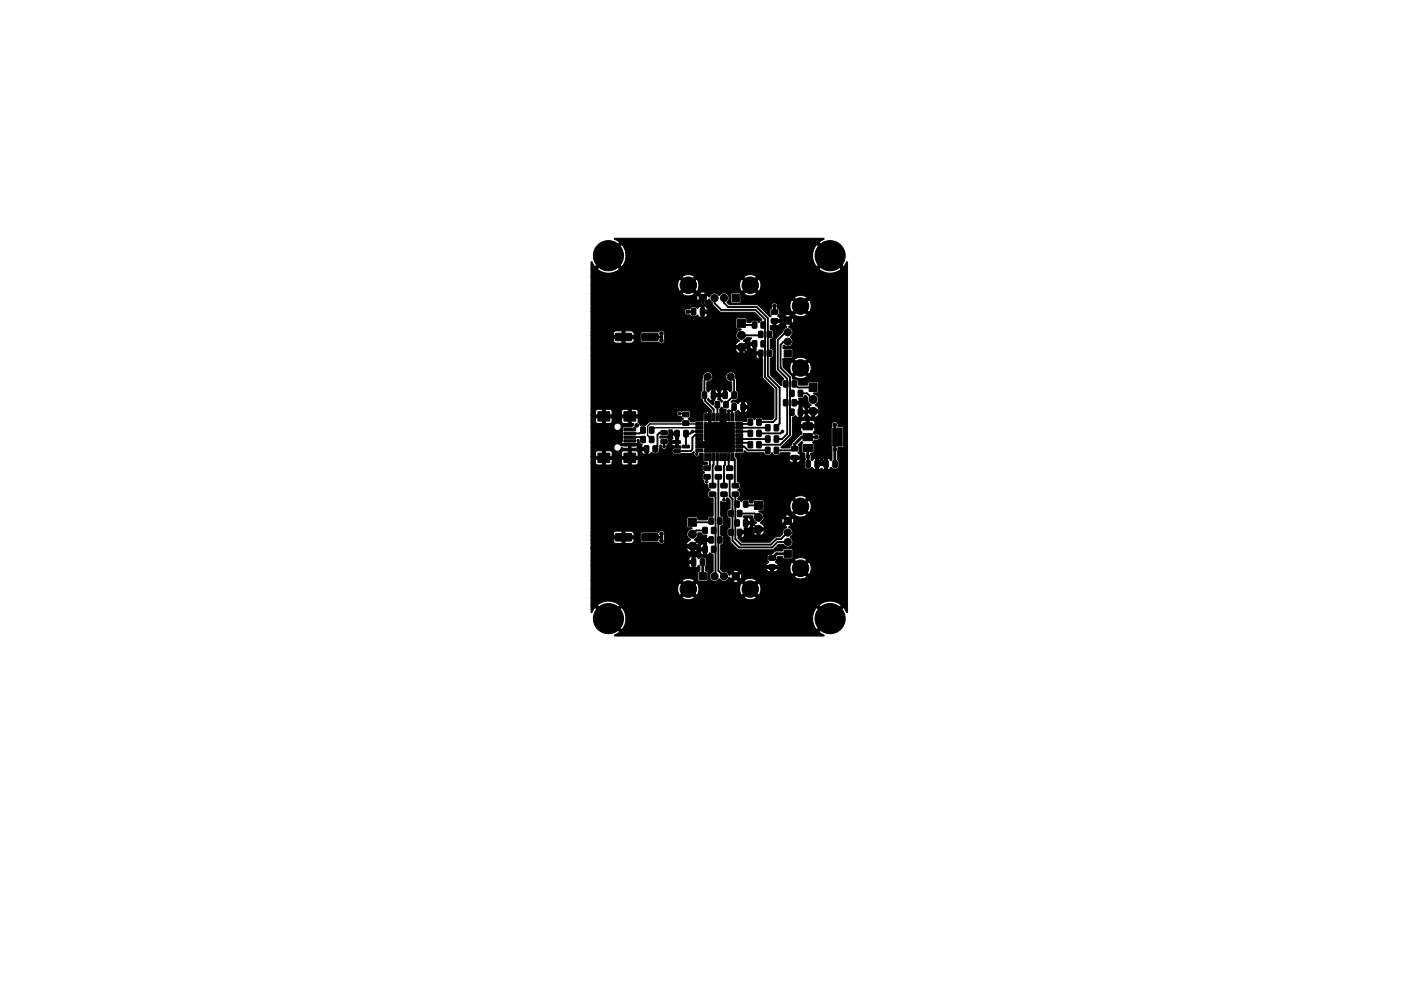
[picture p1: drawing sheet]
<svg xmlns="http://www.w3.org/2000/svg" width="297mm" height="210mm" viewBox="0 0 297 210" stroke-linecap="round" stroke-linejoin="round" font-family="sans-serif">
<g fill="#000" stroke="#000" stroke-width=".21">
<path d="M125.3 55.6l.2-.1 .7 1.1 2.3-2.4h1l2.3 2.4 .7-1.2 .2-1.1h39.6l.2 1.1 .7 1.2 2.3-2.4-2.3-2.3a3.5 3.5 0 0 0-.9 2.4h-39.6l-.2-1.2-.7-1.2-2.3 2.3h-1l2.9-2.8-1.1-.7 .1-.2h44.2l.1 .3-1.1 .6 5.2 5.2 .7-1.1 .2 .1v74.3l-.2 .1-.7-1.1-5.2 5.2 1.1 .6-.1 .2h-44.2l-.1-.2 1.1-.6-2.9-2.9h1l2.3 2.4 .7-1.2 .2-1.1h39.6l.2 1.1 .7 1.2 2.3-2.4-2.3-2.3-.7 1.2-.2 1.2h-39.6a3.5 3.5 0 0 0-.9-2.4l-2.3 2.3h-1l-2.3-2.3-.7 1.1-.2-.1v-1.5h1.3l2.4 2.4 2.4-2.4h42.2l2.4 2.4 2.4-2.4a3.6 3.6 0 0 0-4.8 0h-42.2a3.7 3.7 0 0 0-4.8 0h-1.3v-1.6h19.3a2.24 2.24 0 0 0 2.7 0h10.4a2.2 2.2 0 0 0 2.7 0l-1.3-1.4-1.4 1.4h-10.4l-1.4-1.4-1.3 1.4h-19.3v-1.8h18.4v.6l.4 .7 1.4-1.3h.9l1.3 1.3 .4-.7 .1-.6h8.6l.1 .6 .4 .7 1.3-1.3h.9l1.4 1.3a2.19 2.19 0 0 0 0-2.7l-1.4 1.4h-.9l-1.3-1.4-.4 .8-.1 .6h-8.6l-.1-.6-.4-.8-1.3 1.4h-.9l-1.4-1.4-.4 .8v.6h-18.4v-1.8h19.3l1.3 1.3 1.2-1.1h8.3l.6 .1 .6-.1-.2-.2h1.3l1.4 1.3 1.3-1.3a2.23 2.23 0 0 0-2.7 0h-1.3l-.4-.5-.6 .7h-8.3l.2-.2a2.23 2.23 0 0 0-2.7 0h-19.3v-3.4h20.7l.2 .4 .5 .3 .9-.1 .5-.5 .3 .3v.9l-.5 .3 .1 1.8 .2 .1h1.6l.3-.2v-1.6l-.5-.4 .2-2.4-.2-.3-.9-.2-.6 .3-.3-.3-.4-.2v2.5h-.7v-.9h-.6l-.1 .2h-20.7v-.9h21.4v-.9a.76 .76 0 0 0-.7 .9h-20.7v-2.7l20.2 .1a1.28 1.28 0 0 0 1 .9l2-.2a.71 .71 0 0 0 .7 .7v-.8l-1.7 .1 .6-.8h-1v1h-.6v-1h-21.2h23.8l.1-.9a.76 .76 0 0 0-.7 .9h-23.2v-1.6h4.6l.2 .4 .5 .3h3.1a.75 .75 0 0 0 .8-.7h1.2l.2 .3 .4 .2 3.3-.1a.71 .71 0 0 0 1 .4 .71 .71 0 0 0 .3-1v-.8a.7 .7 0 0 0-.4-1 .7 .7 0 0 0-.9 .3h-3.4l-.4 .4-.1 1.3h-1.2l-.1-.3h-1.9v1h-.6v-1h-1.9l-.1 .3h-4.6v-.9h9.2l-.2-.7-.6-.3h-1.2v1h-.6v-1l-1.5 .1-.4 .3-.1 .6h-4.6v-15.5h1l.1 .3 .3 .2h2.7l.4-.5h2l.1 .3 .3 .2h2.6l.3-.2 .2-.3v-.7h-1.4v1.1h-.7v-1.1h-1.4v.7h-2v-.7h-1.4v1.1h-.7v-1.1h-1.4v.7h-1v-1.4h10v-.8l-.2-.3h1l.2 .6 .5 .1v-.8h-.7v.1l-2.2-.1v1.2h-.7v-1.2h-1l-.4 .3v.9h-2l-.2-1-1.2-.2v1.2h-.7v-1.2h-1l-.4 .3v.9h-1v-1.9h4.8a.79 .79 0 0 0 .8 .8 .79 .79 0 0 0 .8-.7l.5 .1h2.6l.3-.1 .2-.4h-1.5v.5h-.5v-.5h-1.7a.78 .78 0 0 0-.9-.4 .78 .78 0 0 0-.6 .7h-4.8v-.8h10l-.2-.7 .3-.2 .2 .8 .6 .3-.1 .6 1.3 .1v1.5l.7-.5 .4 .2h.9l.3-.4 .2-1.3 .3-.1a.64 .64 0 0 0 .3 .8 .64 .64 0 0 0 .9-.3v-.4l.4-.4h.5l.4 .5h.6v-.5h-1.5v-.6h1.5l-.1-1.2h-.7l.2 .7-.4 .5h-.5l-.1-.3-.3-.3-1.4 .1-.1-.4 .1-.1h1.5l.3-.3v-1h.6l.1 .5h1.4v2.9l.5 .1-.1 .4h-1.4l-.2 .1-.2 .3 .2 .7 .2 .1 3.6-.1 .6-.4 .1 .3a.61 .61 0 0 0 .5 .8 .61 .61 0 0 0 .6-.7h.8v1.7l.9 .3-.1 .3-.7 .1-.3 .3v.8l.5 .5-.5 .6v.8l.3 .3a.77 .77 0 0 0 .9 1l.1 .7 .4 .3-.5 .6v.8l.3 .3 .8 .2v3.7l-.9 .1-.5 .7h-1.8l-.1-.5-.2-.1h-1.9l-.2 .2 .1 1.8 .2 .3h.8v.2a1.22 1.22 0 0 0-1 1 1.22 1.22 0 0 0 .7 1.3l-.7 .5-.2 .6h2.6l-.2-.5-.7-.6a2.08 2.08 0 0 0 .9-1.5l.5 .1 .5 .4 .7 .1v.6l1.3 .1-.1 .6h-1.2v.1v2.8l.7-.5 .7 .3v3.6a1.12 1.12 0 0 0-.5 1.7 1.12 1.12 0 0 0 1.8-.1 1.17 1.17 0 0 0 1.2 .5 1.17 1.17 0 0 0 .9-.8l.3 .4 .6-.6h1l.6 .6 .2-.5h11.1a2.19 2.19 0 0 0 2.7 0l-1.4-1.4-1.3 1.4h-11.1l-.2-.8-.6 .7h-1l-.6-.7-.2 .5a1.46 1.46 0 0 0-1.6-.9h2.3l.6 .6 .6-.6-.6-.2-.6 .2h-2.3l-.3-.6 9.7 .1a.77 .77 0 0 0 .9 .6h.6a.78 .78 0 0 0 .9-.6l-.9-.1v.7h-.6v-.7h-10.6h14.7v.6l.4 .7 1.4-1.3h.9l1.3 1.3a2.16 2.16 0 0 0 0-2.7l-1.3 1.4h-.9l-1.4-1.4-.4 .8v.6h-14.7v-.6h12.1l-.1-.4-.4-.4 .3-.4h3.7l1.3 1.3 1.4-1.3a2.2 2.2 0 0 0-2.7 0h-3.7v-.5l.2-.2h1l.3 .5h1.6l.2-.2v-1.8l-.2-.2h-1.6l-.3 .5h-1.5l-.8 .7-.8 .2-.1 .9 .3 .5-.5 .8h-9.7v-4.3l.5-.3 .1-.4v-1l-.6-.6v-1.7l.5-.3 .1-.4v-1l-.6-.6 .1-3.1a.68 .68 0 0 0 .9 .3 .68 .68 0 0 0 .3-.9l.2-.1 .5 .6v1.6l-.5 .3-.1 .4v1l.1 .3 .5 .2v1.8l-.6 .6v1.1l.1 .3 .5 .2 .1 1 1.5 1.6h7.4l1.3-1.1h.9a1.12 1.12 0 0 0 1.8 .3 1.12 1.12 0 0 0-.3-1.8 1.17 1.17 0 0 0 .6-1.2 1.17 1.17 0 0 0-.9-.9l.5-.3-.7-.6-.6 .6 .4 .2a1.45 1.45 0 0 0-.9 1.5l-.6 .6-1 .1-1.1 1h-5.8l-.9-.8 .6-.1a.73 .73 0 0 0 .7-.8h-.7v.8h-.6l.1-1.5 2.9 .1a1.28 1.28 0 0 0 1 .9h.6a1.25 1.25 0 0 0 1-1h-1v1h-.6v-1h-3.9h1.2v-.5l.6 .1a.74 .74 0 0 0 .7-.9h-.7v.8h-.6v-1.5h1.3a.73 .73 0 0 0-.7-.9v.9h-.6l-.2-1.1h2a1.52 1.52 0 0 0 .8 1.4l-.7 .5-.2 .6h2.6l-.2-.5-.7-.6 .5-.4h4l.2 .6 .7-.6h.9l.6 .6 .2-.6-.2-.6-.6 .6h-.9l-.7-.6-.2 .6h-4l.2-.5v-.6h4.5l.6 .6 .7-.6-.5-.2 1.2 .1a2.2 2.2 0 0 0 2.7-.1l-1.4-1.3-1.3 1.3h-1.4l-.6 .2h-4.5l-.4-.6-.6-.3 .9-.2 .2-.9h5.5v.6l.4 .8 1.4-1.4h.9l1.3 1.4a2.19 2.19 0 0 0 0-2.7l-1.3 1.3h-.9l-1.4-1.3-.4 .7v.6h-5.5l-.1-1.1-.2-.2h-1.8l-.2 .1-.1 .5h-.5l-.2-.5-.4-.2h-.8l-.5 .4-.5-.4a.19 .19 0 0 1-.3-.2 .19 .19 0 0 1 .2-.2h11.8l1.3 1.4 1.4-1.4a2.23 2.23 0 0 0-2.7 0h-11.8l.3-.3v-.7l-.5-.6 .5-.6v-.7l-.2-.3-.4-.3v-4.7h11a.76 .76 0 0 0 .9 .7h.6a.78 .78 0 0 0 .9-.6l-.9-.1v.7h-.6v-.7h-11.9l-.4-.5v-.6l.1-.2h1.5l.4-.5 .6 .4h3.4l.6 .5h.8l.4-.4 .5 .4h.7l.6-.4 1.9-.1 .2 .2-.3 .6h2.4l-.1-.4-.4-.4 .3-.5v-.7l-.2-.4 .7-.7 .2 .2-.2 .3v1.7l.6 .3 .1 1.3-.1 .3-.1 1.2 .2 .3 .9 .2 .6-.4 .7 .6h.8l.5-.4 .5 .4h.8l.7-.6 .5 .4h.7l.5-.5-.1-1.2-.2-.4v-2.4l1-.1 .2-.2 .1-3.9-.3-.2-.9-.1-.1-.7-.4-.3a.68 .68 0 0 0-.7 .2 .68 .68 0 0 0-.1 .8l-.2 .3v3.9l.2 .3v2.5l-.2 .3-.3-.4-.4-.2v2.5h-.7v-.9h-1.2v.9h-.7v-1.6h1.9v-.9l-.6 .3-.6-.3v.9h-.7v-.9l-.4 .2-.3 .3-.2-.2-.1-1.3 .4-.1 .2-.2v-1.7l-.2-.3 .3-.5a.72 .72 0 0 0 1.1-.3 .72 .72 0 0 0-.5-1h-.6l-.1-.4 .2-.4 .1-.5h-3v.5a.56 .56 0 0 1 .1 .9l-1.8 1.6-.2 .6-.5 .6h-1.8l2.3-2.5 .1-2.4h4.8l-.1-.6-.4-.3h-.7v.9h-.7v-.9l-1 .1-.2 .8h-1.7l.1-1.6 .6-.3 .6 .4h.7a.73 .73 0 0 0 .7-.8h-.7v.8h-.6v-1l1.7 .1a1.27 1.27 0 0 0 1 .9h.6a1.25 1.25 0 0 0 1-1h-1v1h-.6v-1h-2.7v-.5h1.3a.73 .73 0 0 0-.7-.9v.9h-.6v-1.3h-1.3v-.6l1.3-.1-.1-.6 .9-.1 .4-.4h.3l.4 .4a1.38 1.38 0 0 0 .7 1.5l-.7 .5-.2 .6h2.6l-.2-.5-.7-.6a1.27 1.27 0 0 0 .7-1.3 1.27 1.27 0 0 0-1-1.1l.1-.1h.7l.2-.3 .1-1.8-.2-.2h-1.9l-.2 .1-.1 .5h-1.8l-.2-.2-.1-.9-1.1-.2v-.5h.4a2.19 2.19 0 0 0 2.7 0l-1.4-1.4-1.3 1.4h-.4l-1.8-1.8h1.3v.6l.4 .7 1.4-1.3h.9l1.3 1.3a2.16 2.16 0 0 0 0-2.7l-1.3 1.4h-.9l-1.4-1.4-.4 .8v.6h-1.3l-.2-.3v-1.5h2.4l1.3 1.3 1.4-1.3a2.23 2.23 0 0 0-2.7 0h-2.4l.1-.3 1.8 .1 .2-.3-.1-1.7-.2-.2-1.7 .1v-.7a1.32 1.32 0 0 0 1.8-.2 1.07 1.07 0 0 0-.3-1.5l-.1-.1a1.17 1.17 0 0 0 .6-1.2 1.17 1.17 0 0 0-.9-.9l.5-.3-.7-.6-.6 .6 .4 .2a1.54 1.54 0 0 0-.9 1.1l-1.4 1.4-.1 .4v6.3l1.8 1.9-.4 .5v.8l-.2 .1-2.3-2.3v-3.4l.5-.3 .1-.4v-1l-.6-.6v-1.7l.6-.6v-1l-.1-.4-.5-.2v-.7l.1-.1h1.1a.78 .78 0 0 0 .9-.6l-.9-.1v.7h-.6v-1.1h1.8l.2 .6 .7-.6h.9l.6 .6 .2-.4-.1-.6-.1-.2-.6 .6h-.9l-.7-.6-.2 .6h-1.8v-.2h1.5l-.1-.4-.4-.3 .1-.2h1.4l.6 .6 .7-.6-.5-.2 1.2 .1a2.2 2.2 0 0 0 2.7-.1l-1.4-1.3-1.3 1.3-3.4 .2 .2-.3v-.9a.47 .47 0 0 1-.3-.8h2.6v.6l.4 .8 1.4-1.4h.9l1.3 1.4a2.16 2.16 0 0 0 0-2.7l-1.3 1.3h-.9l-1.4-1.3-.4 .7v.6h-2.6l-.2-.4-.4-.2a.69 .69 0 0 0-.7 1l-.4 .5v.8l.1 .2a.19 .19 0 0 1 .1 .3 .19 .19 0 0 1-.3 0l-2.5-2.4-5.9-.1-.5-.5 .7-.1 .3 .3h1.6l.3-.2v-1h11.3l1.3 1.4 1.4-1.4a2.23 2.23 0 0 0-2.7 0h-11.3l-.1-.8h.7a2.19 2.19 0 0 0 2.7 0l-1.3-1.3-1.4 1.3h-.7l-.2-.1h-1.7l-.2 .2v1.6h-.7a1.09 1.09 0 0 0-.1-1.6 1.09 1.09 0 0 0-1.6 .3l-.1-.1a1.13 1.13 0 0 0-1.1-.4 1.13 1.13 0 0 0-.9 .8l-.3-.4-.6 .6 .6 .7 .2-.4h.2l.5 .7 .1 .4 1.6 1.6h7.2l1.6 1.6-.6 .6-.5-.4-.7-.1-.6 .5h-.6l-.2-.7-.2-.2h-1.9l-.2 .2 .1 1.8 .2 .3h.8v.2a1.2 1.2 0 0 0-1.1 1.1 1.2 1.2 0 0 0 .8 1.2l-.7 .5-.2 .6h2.6l-.2-.5-.7-.6 .7-.7 1 .1-.3 .5v.4l1.3 .1v1.9h1.2l.1 .1 .1 5.4 2.4 2.6v5.9l-.4 .4h-1.9l-.4-.4-.8-.1-.6 .5-.5-.4-.7-.1-.5 .3-.1 .6-2.2-.1-.1-1.9 .6-.4 .5 .5 .9 .1a.76 .76 0 0 0 .7-.9h-.7v.9h-.7v-1.6h1.3a.75 .75 0 0 0-.5-.9l-.1 .9h-.7v-.9l-.4 .2-.3 .3-.5-.3h-1l.3-.4 .9-.1 .2-.3 .1-1.2-.3-.5v-2.2l-.2-.3a1.09 1.09 0 0 0-.5-1.3 1.09 1.09 0 0 0-1.4 .4 1.09 1.09 0 0 0 .2 1.4l.8 .3v1.7l-.3 .3-.3-.3-.4-.2v1.5l-1.4 .1 .1 .5 .4 .3-.1 .3-.5-.4-.4-.1v-.6h-.6v.6l-.3 .5-.1 .6-1.2-1 .2-.4 .3 .4 .4 .2v-1.6h2.5v-.9a.76 .76 0 0 0-.7 .9h-.4v-.2a.71 .71 0 0 0-.7-.7v.9h-.7v-.9l-.4 .2-.3 .3-.3-.2v-1.8l.3-.1a1.07 1.07 0 0 0 .8-1.3 1.07 1.07 0 0 0-1.3-.8 1.07 1.07 0 0 0-.7 1.4l-.2 .4v2.1l-.3 .5 .1 1.2 .4 .4 .1 .5 1.7 1.7v2.7l.9-.3h.4l.4 .3h.9v-1h-.2v.9h-.6l.1-1.5h.7v-.9h-.2v.9h-.5l-.1-1.3 .3-.5h.2a.68 .68 0 0 0 .8 .5l.1 2.9 .5-.3h1.1l.1 .2v6.1l-.1 .1h-6.2l-.1-.4 .2-.4-1.5-.2v-.5h1.5v-.2h-.9v.2h-.6v-.5l1.5-.3-.2-.4v-3.5l.4-.2 .5 .3v-2.5l-1.1 .3-.1 1.7h-1.5l-.3 .2h-.8l-.5-.6 .5-.6v-.8l-.2-.2-.3-.2h-1l-.4 .2a.61 .61 0 0 0-1 .4 .61 .61 0 0 0 .9 .6l.5 .5-.6 .7h-6.5l-1 .8h-1.1l-.4-.7v-.9h-1.4v1.2h.4v.3l-.4 .4h-1.7l-.2 .1v2.9l-.2 .5h-6.5v-3.6h4.8a.79 .79 0 0 0 1.2 .8 .79 .79 0 0 0 .1-1.4 .79 .79 0 0 0-1.2 .5l-.1 .1h-4.8v-1.1h1l.1 .3 .3 .2h2.6l.3-.2 .2-.3h2l.4 .4 1 .1v-1.2h-1.4v.7h-2v-.7h-1.4v1.1h-.7v-1.1h-1.4v.7h-1v-1.4h10v-.8l-.4-.4h-1v1.2h-.7v-1.2h-1l-.4 .4v.8h-2l-.2-1-1.2-.2v1.2h-.7v-1.2h-1l-.4 .3v.9h-1v-12.6h35a.71 .71 0 0 0 .7 .7l-.1-.8h-.6v.1h-35v-1.4h30.6a1.29 1.29 0 0 0 1 1h.6a1.25 1.25 0 0 0 1-1h-1v1h-.6v-1h-31.6v-.6h33.7a.71 .71 0 0 0 .7 .7l-.1-.8h-.6v.1h-33.7v-1.3h4.6l.3 .5 .5 .2h3.1l.5-.3 .2-.4h1.2l.2 .3 .4 .2h3.4a.69 .69 0 0 0 .9 .2 .69 .69 0 0 0 .3-.9v-.8a.73 .73 0 0 0-.4-1 .73 .73 0 0 0-1 .3h-3.3l-.4 .4-.1 1.3h-1.2l-.1-.3h-1.9v1h-.6v-1h-1.9l-.1 .3h-4.6v-.9h9.2l-.2-.7-.6-.3h-1.2v1h-.6v-1l-1.5 .1-.4 .3-.1 .6h-4.6v-5.1l19.8 .1a1.01 1.01 0 0 0 1.2 .6l.5 .4h.6l.5-.4 .5 .5 .9 .1a.73 .73 0 0 0 .7-.9h-.7v.9h-.7v-1.6h1.4a.78 .78 0 0 0-.7-.9v.9h-.7v-.9l-.7 .5-.5-.3h-.6l-.6 .4h-.2a.68 .68 0 0 0-.9 .6h-19.8v-1.8h23.1l.6 .2 .6-.2-.6-.6-.6 .6h-23.1v-1.1h22.4l.2 .7 .6-.7-.6-.6-.2 .6h-22.4v-.9h19.3a2.2 2.2 0 0 0 2.7 0l-.2-.2h1.3l.6 .7 .6-.7-.6-.1-.6 .1h-1.3l-1.2-1.1-1.3 1.3h-19.3v-1.8h18.4v.6l.4 .8 1.4-1.4h.9l1.3 1.4 .4-.8 .1-.6h8.6l.1 .6 .4 .8 1.3-1.4h.9l1.4 1.4a2.16 2.16 0 0 0 0-2.7l-1.4 1.3h-.9l-1.3-1.3-.4 .7-.1 .6h-8.6l-.1-.6-.4-.7-1.3 1.3h-.9l-1.4-1.3-.4 .7v.6h-18.4v-1.8h19.3l1.3 1.4 1.4-1.4h10.4l1.4 1.4 1.3-1.4a2.23 2.23 0 0 0-2.7 0h-10.4a2.24 2.24 0 0 0-2.7 0h-19.3v-1.6h1.3a3.7 3.7 0 0 0 4.8 0h42.2a3.7 3.7 0 0 0 4.8 0l-2.4-2.4-2.4 2.4h-42.2l-2.4-2.4-2.4 2.4h-1.3zM130.5 70.8l3.3-.1 .1 .2v1.2l-.2 .2h-3.1l-.1-.3zM136.1 70.8l3.3-.1 .1 .2v1.2l-.2 .2h-3.1l-.1-.3zM146.6 65.5l.7-.1 .2 .2 .1 1-.2 .3h-.6l-.2-.2zM148.5 65.5l.7-.1 .2 .2 .1 1-.2 .3h-.6l-.2-.2zM156.3 67.8h1.7v1.7h-1.7zM155.2 62.5h1.6v1.5h-1.6zM159.5 72.3l.8-.1 .2 .2v1l-.2 .2h-.6l-.2-.1zM159.5 68.3l.8-.1 .2 .2v1l-.2 .2h-.6l-.2-.1zM160.8 74.3l.8-.1 .2 .2v1l-.2 .2h-.6l-.2-.1zM161.4 72.3l.7-.1 .2 .2v1l-.1 .2h-.6l-.3-.1zM160.8 70.3l.8-.1 .2 .2v1l-.2 .2h-.6l-.2-.1z"/>
<path d="M161.4 68.3l.7-.1 .2 .2v1l-.1 .2h-.6l-.3-.1zM162.7 74.3l.7-.1 .2 .2v1l-.1 .2h-.6l-.3-.1zM162.7 70.3l.7-.1 .2 .2v1l-.1 .2h-.6l-.3-.1zM163.5 65.8l1.3-.1 .1 .2v.6l-.2 .2h-1.1l-.1-.3zM163.5 67.7l1.3-.1 .1 .2v.6l-.2 .2h-1.1l-.1-.3zM166.3 74.2h1.5v1.6h-1.5zM126.8 87.3h2.5v2h-2.5zM126.8 96.1h2.5v2h-2.5zM132.3 90.9h2.5v.5h-2.5zM132.3 91.7h2.5v.5h-2.5zM132.3 92.5h2.5v.5h-2.5zM132.3 93.3h2.5v.5h-2.5z"/>
<path d="M132.3 94.1h2.5v.5h-2.5zM132.3 87.3h2.5v2h-2.5zM132.3 96.1h2.5v2h-2.5zM135.9 90.6l.7-.1 .2 .2 .1 1-.2 .2h-.6l-.3-.1zM135.9 92.6l.7-.1 .2 .2 .1 1-.2 .2h-.6l-.3-.1zM136.6 94.6l.7-.1 .3 .2v1l-.2 .2h-.6l-.2-.1zM137.7 90.6l.7-.1 .3 .2v1l-.2 .2h-.6l-.2-.1zM137.7 92.6l.7-.1 .3 .2v1l-.2 .2h-.6l-.2-.1zM138.5 94.6l.7-.1 .2 .2v1l-.1 .2h-.7l-.2-.1zM140.2 91.4l1.1-.1 .2 .3v.5l-.2 .2h-1l-.2-.2zM140.2 93.3l1.1-.1 .2 .2v.6l-.2 .2h-1l-.2-.3zM142.9 93.5h1.3l.1 .5-1.4 .1z"/>
<path d="M142.9 95.4h1.3l.1 .5-1.4 .1zM143.1 91.3h.7l.2 .1 .1 1.1-.2 .2h-.6l-.2-.1zM144.7 94.5h1.4l.1 .5h-1.4zM144.8 89.3h1.1l.2 .2v.6l-.2 .2h-1l-.2-.3zM144.8 87.5l1.1-.1 .2 .3v.6l-.2 .1h-1l-.2-.2zM145 91.3h.7l.2 .1v1.1l-.1 .2h-.6l-.2-.1zM148.9 83.2l.7-.1 .2 .2 .1 1-.2 .3h-.6l-.2-.2zM147.5 89.6h1.5v.6h-1.5zM147.5 90.4h1.5v.6h-1.5zM147.5 91.2h1.5v.6h-1.5zM147.5 92h1.5v.6h-1.5zM147.5 92.8h1.5v.6h-1.5z"/>
<path d="M147.5 93.6h1.5v.6h-1.5zM147.5 94.4h1.5v.6h-1.5zM147.5 95.2h1.5v.6h-1.5zM149.4 96.2h.6v1.5h-.6zM149.4 87.8h.6v1.4h-.6zM149.3 98.9l1.1-.1 .2 .3v.6l-.3 .1h-.9l-.2-.2zM150.2 96.2h.6v1.5h-.6zM150.2 87.8h.6v1.4h-.6zM150.8 83.2l.7-.1 .2 .2 .1 1-.2 .3h-.6l-.2-.2zM151 96.2h.6v1.5h-.6zM151 87.8h.6v1.4h-.6zM151.8 96.2h.6v1.5h-.6z"/>
<path d="M151.8 87.8h.6v1.4h-.6zM152.6 96.2h.6v1.5h-.6zM152.6 87.8h.6v1.4h-.6zM151.6 85.2l.7-.1 .3 .2v1l-.2 .2h-.6l-.2-.1zM151.7 98.9l1.1-.1 .2 .3v.6l-.2 .1h-1l-.2-.2zM153.4 96.2h.6v1.5h-.6zM153.4 87.8h.6v1.4h-.6zM154.2 96.2h.6v1.5h-.6zM154.2 87.8h.6v1.4h-.6zM153.3 83.2l.7-.1 .2 .2v1l-.1 .3h-.6l-.2-.2zM153.5 85.2l.7-.1 .2 .2v1l-.1 .2h-.7l-.2-.1zM155 96.2h.6v1.5h-.6z"/>
<path d="M155 87.8h.6v1.4h-.6zM154.1 98.9l1.1-.1 .2 .3v.6l-.2 .1h-1l-.2-.2zM155.2 85.7l.7-.1 .2 .2 .1 1-.2 .3h-.6l-.2-.2zM155.2 83.2l.7-.1 .2 .2 .1 1-.2 .3h-.6l-.2-.2zM157.1 85.7l.7-.1 .2 .2v1l-.1 .3h-.6l-.2-.2zM156 95.2h1.5v.6h-1.5zM156 94.4h1.5v.6h-1.5zM156 93.6h1.5v.6h-1.5zM156 92.8h1.5v.6h-1.5zM156 92h1.5v.6h-1.5zM156 91.2h1.5v.6h-1.5zM156 90.4h1.5v.6h-1.5z"/>
<path d="M156 89.6h1.5v.6h-1.5zM158.6 88.9l.7-.1 .3 .2v1l-.2 .2h-.6l-.2-.1zM158.6 93.7l.7-.1 .3 .2v1l-.2 .2h-.6l-.2-.1zM158.6 91.3l.7-.1 .3 .2v1l-.2 .2h-.6l-.2-.1zM160.5 88.9l.7-.1 .2 .2v1l-.1 .2h-.7l-.2-.1zM160.5 93.7l.7-.1 .2 .2v1l-.1 .2h-.7l-.2-.1zM160.5 91.3l.7-.1 .2 .2v1l-.1 .2h-.7l-.2-.1zM162.3 92.5l.7-.1 .3 .2v1l-.2 .2h-.6l-.2-.1zM162.3 90.1l.7-.1 .3 .2v1l-.2 .2h-.6l-.2-.1zM162.3 94.9l.7-.1 .3 .2v1l-.2 .2h-.6l-.2-.1zM164.2 92.5l.7-.1 .2 .2v1l-.1 .2h-.7l-.2-.1zM164.2 90.1l.7-.1 .2 .2v1l-.1 .2h-.7l-.2-.1z"/>
<path d="M164.2 94.9l.7-.1 .2 .2v1l-.1 .2h-.7l-.2-.1zM166.1 80.8l.8-.1 .2 .2v1l-.2 .2h-.6l-.2-.1zM166.1 84.8l.8-.1 .2 .2v1l-.2 .2h-.6l-.2-.1zM167.4 82.8l.8-.1 .2 .2v1l-.2 .2h-.6l-.2-.1zM168 80.8l.7-.1 .2 .2v1l-.1 .2h-.6l-.3-.1zM167.4 86.8l.8-.1 .2 .2v1l-.2 .2h-.6l-.2-.1zM168 84.8l.7-.1 .2 .2v1l-.1 .2h-.6l-.3-.1zM167.8 94.8l1.3-.1 .1 .2v.6l-.2 .2h-1.1l-.1-.3zM167.8 96.7l1.3-.1 .1 .2v.6l-.2 .2h-1.1l-.1-.3zM169.3 82.8l.7-.1 .2 .2v1l-.1 .2h-.6l-.3-.1zM169.3 86.8l.7-.1 .2 .2v1l-.1 .2h-.6l-.3-.1zM170.3 89.7h2v1.5h-2z"/>
<path d="M170.3 92h2v1.5h-2zM170.3 94.3h2v1.5h-2zM170.9 97.8l.7-.1 .2 .2 .1 1-.2 .3h-.6l-.2-.2zM171.6 81.4h1.7v1.7h-1.7zM172.8 97.8l.7-.1 .2 .2v1l-.1 .3h-.6l-.2-.2zM174.7 97.8l.7-.1 .2 .2v1l-.1 .3h-.6l-.2-.2zM176.6 90.8h2v3.8h-2zM176.6 97.8l.7-.1 .2 .2 .1 1-.2 .3h-.6l-.2-.2zM130.5 113.3l3.3-.1 .1 .2v1.2l-.2 .2h-3.1l-.1-.3zM136.1 113.3l3.3-.1 .1 .2v1.2l-.2 .2h-3.1l-.1-.3zM145.9 110h1.7v1.7h-1.7zM146.6 118.6l.7-.1 .2 .2 .1 1-.2 .3h-.6l-.2-.2z"/>
<path d="M149 115.9l.8-.1 .2 .2v1l-.2 .2h-.6l-.2-.1zM149 111.9l.8-.1 .2 .2v1l-.2 .2h-.6l-.2-.1zM148.5 118.6l.7-.1 .2 .2 .1 1-.2 .3h-.6l-.2-.2zM149.3 100.7h1.1l.2 .2v.6l-.3 .2h-.9l-.2-.3zM150.3 113.9l.7-.1 .3 .2v1l-.2 .2h-.6l-.2-.1zM150.3 109.9l.7-.1 .3 .2v1l-.2 .2h-.6l-.2-.1zM150.9 115.9l.7-.1 .2 .2v1l-.1 .2h-.7l-.2-.1zM150.9 111.9l.7-.1 .2 .2v1l-.1 .2h-.7l-.2-.1zM150.5 102.6l1.1-.1 .2 .3v.6l-.2 .1h-1l-.2-.2zM150.5 104.4h1.1l.2 .2v.6l-.2 .2h-1l-.2-.3zM152.2 113.9l.7-.1 .2 .2v1l-.1 .2h-.7l-.2-.1zM152.2 109.9l.7-.1 .2 .2v1l-.1 .2h-.7l-.2-.1z"/>
<path d="M151.7 100.7h1.1l.2 .2v.6l-.2 .2h-1l-.2-.3zM152.9 104.4h1.1l.2 .2v.6l-.3 .2h-.9l-.2-.3zM152.9 102.6l1.1-.1 .2 .3v.6l-.3 .1h-.9l-.2-.2zM154.1 100.7h1.1l.2 .2v.6l-.2 .2h-1l-.2-.3zM154.5 112.3l.7-.1 .3 .2v1l-.2 .2h-.6l-.2-.1zM154.5 108.3l.7-.1 .3 .2v1l-.2 .2h-.6l-.2-.1zM155.3 102.6l1.1-.1 .2 .3v.6l-.3 .1h-.9l-.2-.2zM155.3 104.4h1.1l.2 .2v.6l-.3 .2h-.9l-.2-.3zM155.8 110.3l.8-.1 .2 .2v1l-.2 .2h-.6l-.2-.1zM155.8 106.3l.8-.1 .2 .2v1l-.2 .2h-.6l-.2-.1zM156.4 112.3l.7-.1 .2 .2v1l-.1 .2h-.6l-.3-.1zM156.4 108.3l.7-.1 .2 .2v1l-.1 .2h-.6l-.3-.1z"/>
<path d="M157.7 110.3l.7-.1 .2 .2v1l-.1 .2h-.6l-.3-.1zM157.7 106.3l.7-.1 .2 .2v1l-.1 .2h-.6l-.3-.1zM159.9 106.4h1.7v1.7h-1.7zM163 118l1.3-.1 .1 .2v.6l-.2 .2h-1.1l-.1-.3zM163 119.9l1.3-.1 .1 .2v.6l-.2 .2h-1.1l-.1-.3zM166.3 116.7h1.5v1.6h-1.5zM148.2 121.5h1.6v1.5h-1.6z"/>
<circle cx="129" cy="54.2" r="3.2"/>
<circle cx="176" cy="54.2" r="3.2"/>
<circle cx="129.8" cy="70.7" r=".38"/>
<circle cx="129.8" cy="72.2" r=".38"/>
<circle cx="140.2" cy="70.7" r=".38"/>
<circle cx="140.2" cy="72.2" r=".38"/>
<circle cx="145.8" cy="66.1" r=".38"/>
<circle cx="145.9" cy="60.5" r="1.75"/>
<circle cx="149" cy="63.2" r=".76"/>
<circle cx="150" cy="79.9" r=".75"/>
<circle cx="151.5" cy="63.2" r=".76"/>
<circle cx="153.5" cy="63.2" r=".76"/>
<circle cx="154.9" cy="79.9" r=".75"/>
<circle cx="157.2" cy="73.7" r=".85"/>
<circle cx="157.2" cy="71.1" r=".85"/>
<circle cx="159.1" cy="60.5" r="1.75"/>
<circle cx="163.8" cy="72.9" r=".28"/>
<circle cx="164.2" cy="64.9" r=".38"/>
<circle cx="167" cy="72.5" r=".76"/>
<circle cx="167" cy="70.5" r=".76"/>
<circle cx="167" cy="68" r=".76"/>
<circle cx="169.7" cy="64.9" r="1.75"/>
<circle cx="169.7" cy="78.1" r="1.75"/>
<circle cx="128" cy="86.5" r=".38"/>
<circle cx="128" cy="99" r=".38"/>
<circle cx="133.5" cy="86.5" r=".38"/>
<circle cx="133.5" cy="99" r=".38"/>
<circle cx="135" cy="90.2" r=".38"/>
<circle cx="135.5" cy="94.7" r=".38"/>
<circle cx="140.8" cy="94.7" r=".28"/>
<circle cx="142.3" cy="93.8" r=".28"/>
<circle cx="142.5" cy="92" r=".28"/>
<circle cx="144.1" cy="87.7" r=".28"/>
<circle cx="146.8" cy="91.5" r=".28"/>
<circle cx="147.7" cy="96.3" r=".28"/>
<circle cx="147.8" cy="98.5" r=".28"/>
<circle cx="149.5" cy="94.3" r=".28"/>
<circle cx="150.5" cy="87.1" r=".28"/>
<circle cx="152.5" cy="83.8" r=".28"/>
<circle cx="152.9" cy="89.8" r=".28"/>
<circle cx="154.5" cy="87.2" r=".28"/>
<circle cx="157" cy="97" r=".28"/>
<circle cx="158.6" cy="86.3" r=".28"/>
<circle cx="163" cy="83" r=".28"/>
<circle cx="164.8" cy="80" r=".28"/>
<circle cx="165.9" cy="91.5" r=".28"/>
<circle cx="168.5" cy="98.4" r=".38"/>
<circle cx="169.5" cy="90.4" r=".38"/>
<circle cx="171.3" cy="96.8" r=".38"/>
<circle cx="172.4" cy="84.7" r=".85"/>
<circle cx="172.4" cy="87.3" r=".85"/>
<circle cx="173.1" cy="92.7" r=".38"/>
<circle cx="174.2" cy="97" r=".38"/>
<circle cx="177" cy="90.1" r=".38"/>
<circle cx="177" cy="95.3" r=".38"/>
<circle cx="129.8" cy="113.2" r=".38"/>
<circle cx="129.8" cy="114.7" r=".38"/>
<circle cx="140.2" cy="113.2" r=".38"/>
<circle cx="140.2" cy="114.7" r=".38"/>
<circle cx="146.8" cy="113.3" r=".85"/>
<circle cx="146.8" cy="115.9" r=".85"/>
<circle cx="149.8" cy="102.2" r=".28"/>
<circle cx="150.5" cy="107.7" r=".28"/>
<circle cx="153.5" cy="116.2" r=".28"/>
<circle cx="153.5" cy="106" r=".28"/>
<circle cx="153.5" cy="108" r=".28"/>
<circle cx="160.8" cy="109.8" r=".85"/>
<circle cx="160.8" cy="112.3" r=".85"/>
<circle cx="167" cy="110.5" r=".76"/>
<circle cx="167" cy="115" r=".76"/>
<circle cx="167" cy="113" r=".76"/>
<circle cx="169.7" cy="107.4" r="1.75"/>
<circle cx="129" cy="131.2" r="3.2"/>
<circle cx="145.9" cy="125" r="1.75"/>
<circle cx="151.5" cy="122.3" r=".76"/>
<circle cx="153.5" cy="122.3" r=".76"/>
<circle cx="156" cy="122.3" r=".76"/>
<circle cx="159.1" cy="125" r="1.75"/>
<circle cx="163.7" cy="121.5" r=".38"/>
<circle cx="169.7" cy="120.6" r="1.75"/>
<circle cx="176" cy="131.2" r="3.2"/>
</g>
<g fill="none" stroke="#000" stroke-width=".4">
<path d="M150 79.9l-.7 .7v3.2l.2 .2v1l1.8 1.8v1.7M151.5 63.2v1.1l1.4 1.4h7.3l2 2v12.3l2.4 2.4v6.4l-.7 .7h-3M153.5 63.2v1l.9 .9h6l2.4 2.4v12.2l2.5 2.5v7.6l-.7 .7v.2M154.9 79.9l.7 .8v3.1l-1.7 1.8v.2M157.2 68.6l.3 .3h2.5M160 72.9h-2.1l-.7 .8 1.3 1.2h2.8M161.3 70.9l-.2 .2h-3.9M167 72.5h-.8l-.7 .6v4.9l2 2v12.3l-2.1 2h-4.5M167 70.5h-.4l-1.7 1.6v6.2l2 2v11.7l-1.1 1.1h-1.2M133.5 94.3h1.6l.9 .9h1.1M133.5 92.7h2.3l.5 .5M135 90.2l-.9 .9h-.6"/>
<path d="M136.3 91.2l-.7 .7h-2.1M140.8 93.7v1M140.8 91.8h-1l-.4 .4v2.6l-.5 .4M142.5 92h1M143.6 93.8h-1.3M145.4 92v2.7M145.5 92h-.1M148.3 91.5h-1.5l-.5 .5h-.8M148.3 93.9h.8l.4 .4-.4 .4h-.8M148.3 95.5l-.6 .6v.2M148.3 92.3h-1l-.5 .5v2.5l-.3 .4h-2.9M150.5 87.1v1.4"/>
<path d="M150.5 97v1.7l-.6 .6M151.2 83.8h2.6M151.3 97v1.5l-.2 .2v4.3M152.1 85.8v2.7M152.1 97v2.1l.2 .2M152.9 88.5v1.3h.4l.4-.4v-.9M153.7 97v1.6l-.2 .2v4.2M154.5 97v2.1l.2 .2M155 87.2h-.5v1.3M155 87.2l.3 .3v1M155.3 97l.5 .5 .1 5.5M155.6 86.3v.3l-.6 .6"/>
<path d="M156.7 94.7h1.1l.8 .8h4.2M156.7 93.9h2l.4 .4M156.7 91.5h2l.4 .4M156.7 93.1h6.1M156.7 90.7h6.1M157.6 86.3h1M159.1 89.5l-.4 .4h-2M165.9 91.5l-.4 .4h-4.6M168.4 85.4h2.2l1.8 1.9-.2 .1h-2.5M168.4 81.4l.8 .8h3.2M168.5 95.2l-.3 .3h-3.6M169.7 83.4h1.4l1.3 1.3"/>
<path d="M149.5 112.5h-1.9l-.8 .8M150.8 114.5h-2.7l-1.3 1.4 .7 .6h2M150.8 110.5l-.3 .3h-3.7M151.1 104.9l.6 .6v16.6l-.2 .2M152.3 101.2v19.9l1.2 1.2M154.7 101.2v4.1l.6 .6M155.3 105.9v8.8l1.4 1.4h7l1.2-1.1h2.1M155.3 105.9h.1M155.9 104.9v9.4l1.2 1.2h6.4l1.1-1.1h.9l1.5-1.4M156.8 108.9h3.2l.8 .9M158.1 110.9h1.3l1.4 1.4-.6 .6h-3.4M158.1 106.9l.3 .3h2.4"/>
</g>
<g fill="none" stroke="#000" stroke-width=".6">
<path d="M129.8 70.7v1.5M129.8 71.5h2.4M137.8 71.5h2.4M140.2 70.7v1.5M145.8 66.1h1.2M149 63.2l-.1 2.9M164.2 64.9v1.3M167 68l-2.8 .1M128 86.5h.1M128 86.5v1.8M128 97.1v1.9M133.5 86.5h.1"/>
<path d="M133.5 86.5v1.8M133.5 97.1v1.9M168.5 97.1v1.3M169.5 90.4h1.8M171.3 95v3.4M173.1 92.7h-3.1l-1.5 1.5v1M174.2 97.5l1 .9M174.2 97.5l-.9 .9M174.2 97v.5M177 90.1v2.1l.6 .5-.6 .6v5.1M129.8 113.2v1.5M129.8 114h2.4"/>
<path d="M137.8 114h2.4M140.2 113.2v1.5M146.8 115.9l.2 .2v3.1M148.9 119.2l.1 3.1M167 117.5h-2.4l-.9 .9M163.7 120.3v1.2"/>
</g>
<g fill="none" stroke="#000" stroke-width=".3">
<path d="M161.8 72.9h.4M161.8 68.9h.4M162.8 74.9h.1M162.8 70.9h.1M162.8 70.9h.3M162.8 74.9h.3M144.1 87.7h1.1l.2 .2M145.4 89.8v.1M148.3 89.9h-10.5l-.5 .5v2l.9 .8M148.3 90.7h-9.6l-.5 .5M166.6 85.4h.3M166.6 81.4h.3"/>
<path d="M166.9 85.4h.1M166.9 81.4h.1M167.5 87.4h.4M167.5 83.4h.4M149.9 101.2l-.1 1M151.3 116.5h.4M151.3 112.5h.4M151.7 116.5h.1M151.7 112.5h.1M152.3 110.5h.3M152.3 114.5h.3M153.5 104.9v1.1"/>
</g>
</svg>
